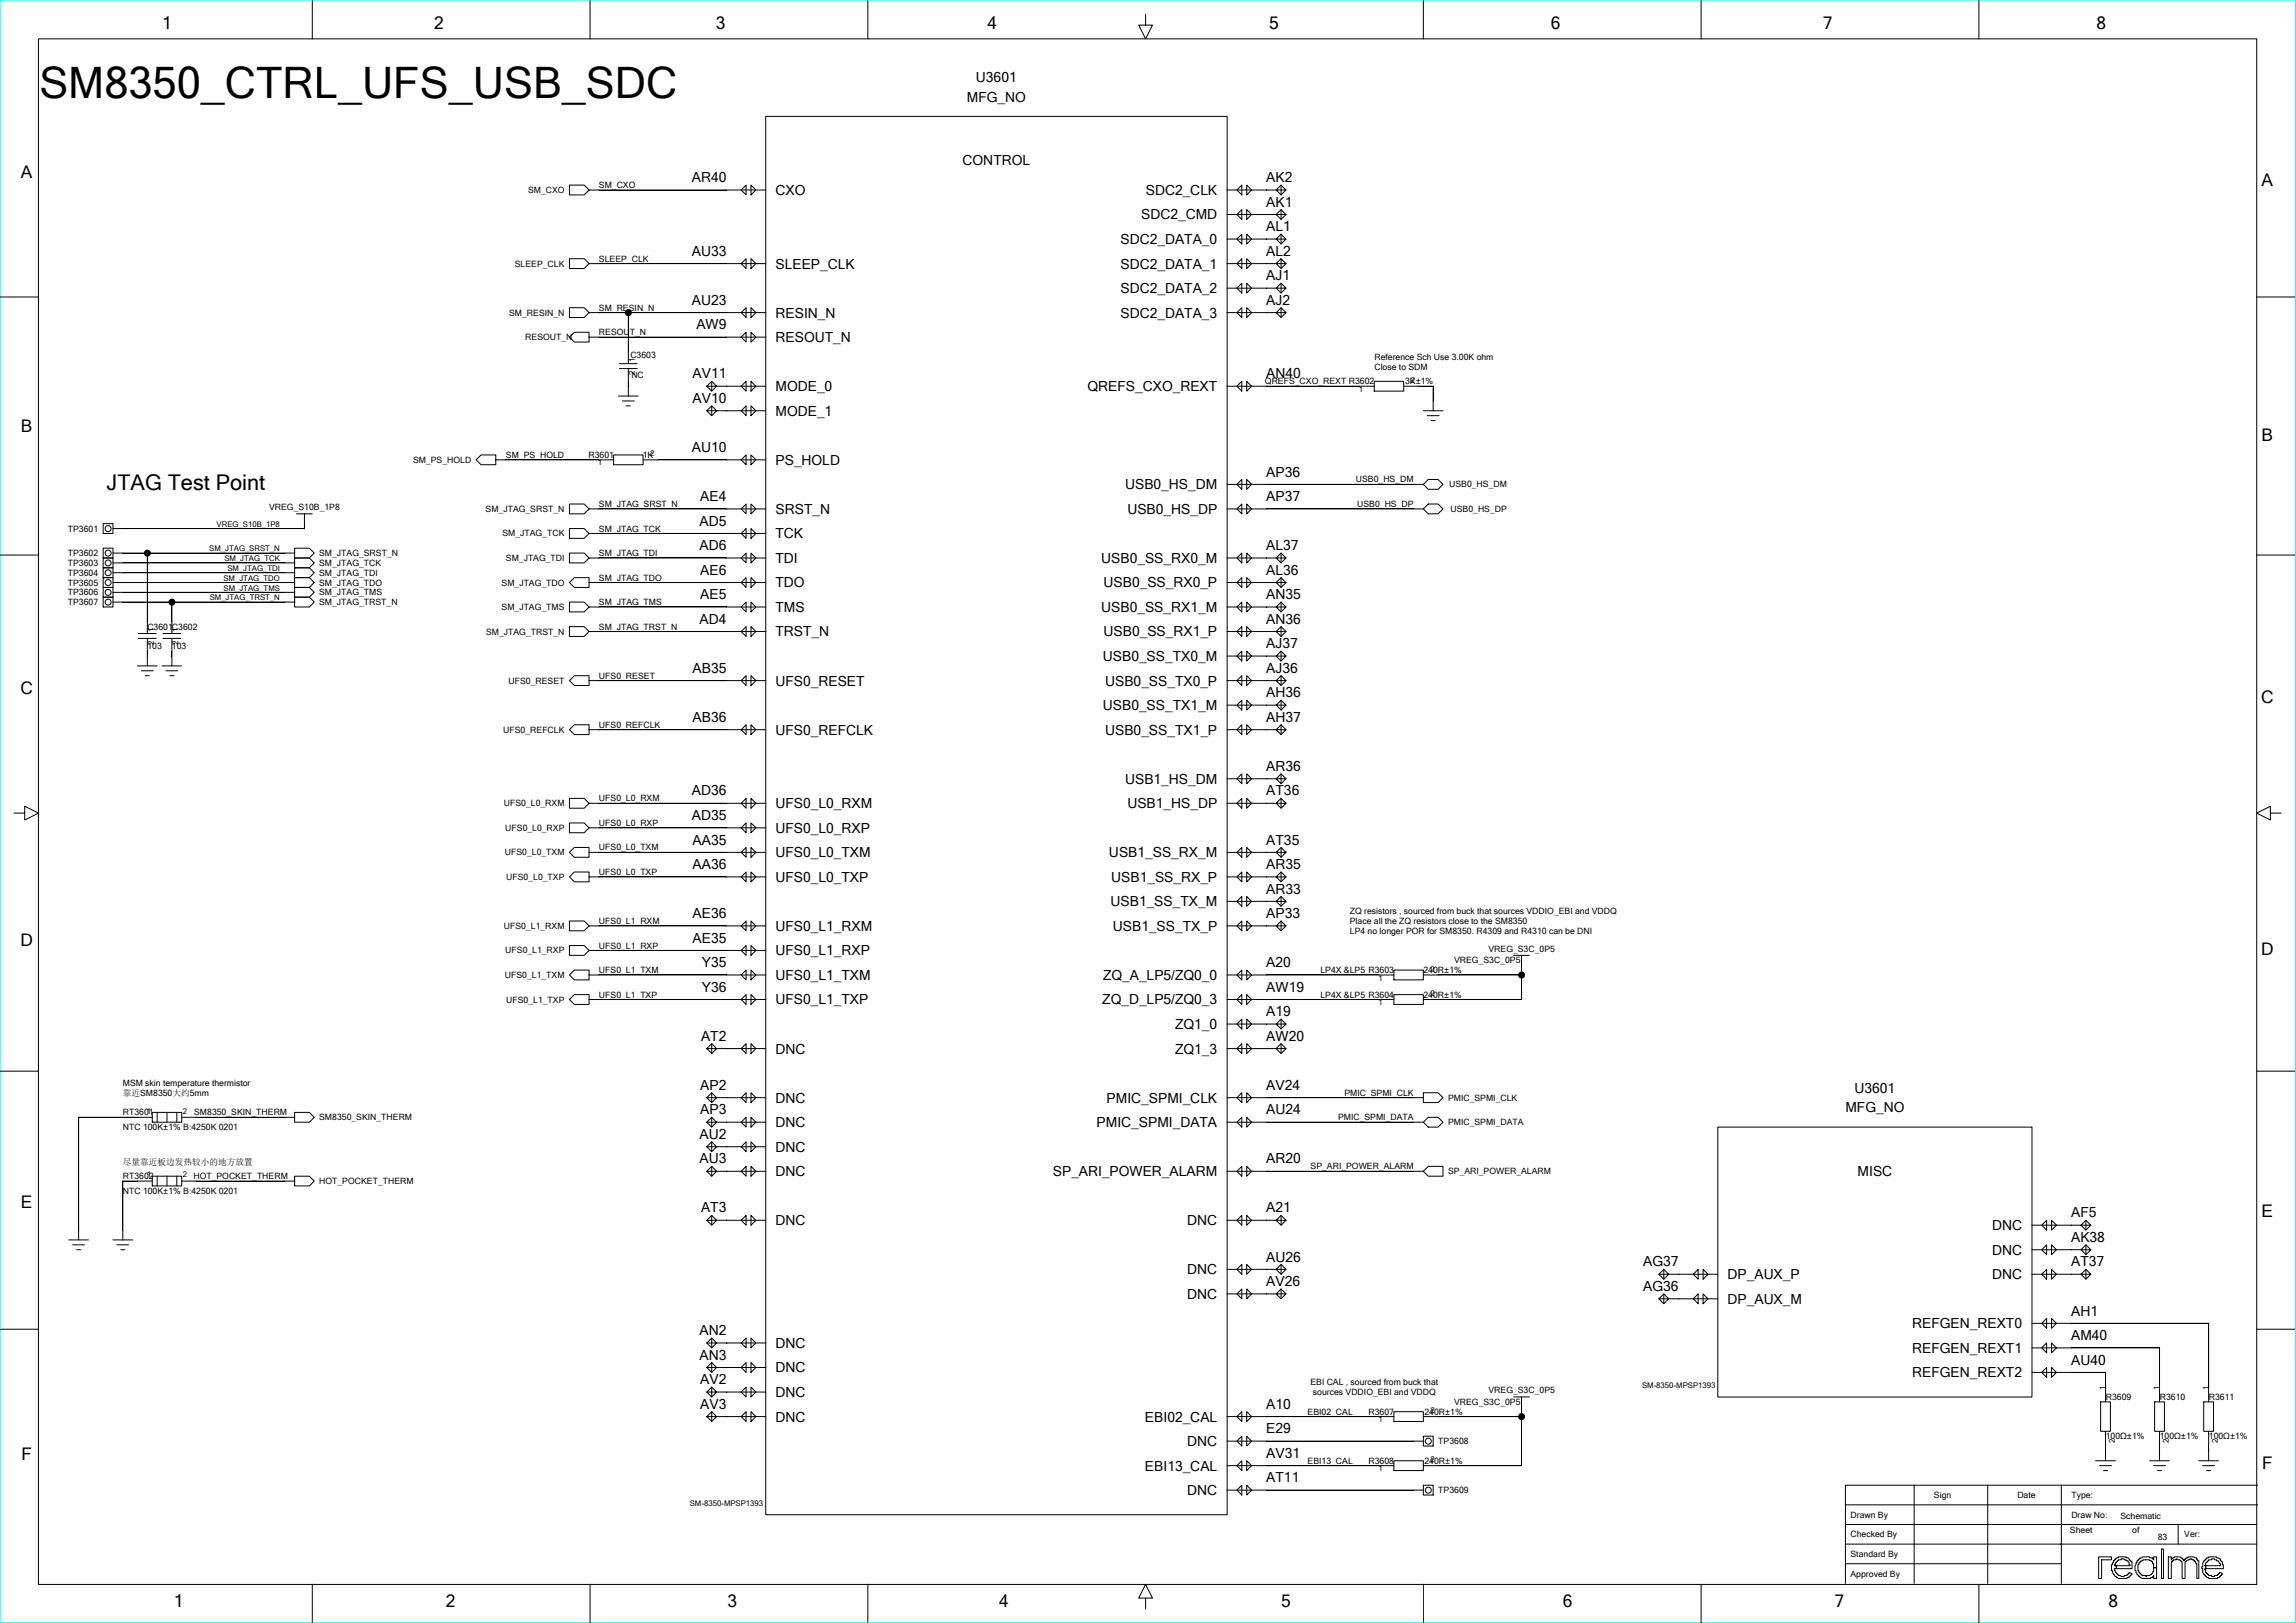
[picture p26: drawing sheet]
<svg xmlns="http://www.w3.org/2000/svg" width="297mm" height="210mm" viewBox="0 0 297 210" stroke-linecap="round" stroke-linejoin="round" font-family="sans-serif">
<defs><g id="words">
<text font-size="5.6" x="5.1" y="12.6">SM8350_CTRL_UFS_USB_SDC</text>
<text font-size="2.8" x="13.8" y="63.3">JTAG Test Point</text>
<g font-size="2.2">
<text x="21" y="3.8">1</text>
<text x="56.1" y="3.8">2</text>
<text x="92.6" y="3.8">3</text>
<text x="127.8" y="3.8">4</text>
<text x="164.2" y="3.8">5</text>
<text x="200.6" y="3.8">6</text>
<text x="235.8" y="3.8">7</text>
<text x="271.2" y="3.8">8</text>
<text x="2.7" y="23">A</text>
<text x="292.6" y="24.1">A</text>
<text x="2.7" y="55.9">B</text>
<text x="292.6" y="57">B</text>
<text x="2.6" y="89.8">C</text>
<text x="292.5" y="90.9">C</text>
<text x="2.6" y="122.4">D</text>
<text x="292.5" y="123.5">D</text>
<text x="2.7" y="156.3">E</text>
<text x="292.6" y="157.4">E</text>
<text x="2.8" y="188.9">F</text>
<text x="292.6" y="190.1">F</text>
<text x="22.5" y="208">1</text>
<text x="57.7" y="208">2</text>
<text x="94.1" y="208">3</text>
<text x="129.3" y="208">4</text>
<text x="165.7" y="208">5</text>
<text x="202.2" y="208">6</text>
<text x="237.3" y="208">7</text>
<text x="272.7" y="208">8</text>
</g>
<g font-size="1.8">
<text x="126.2" y="10.6">U3601</text>
<text x="125.1" y="13.2">MFG_NO</text>
<text x="89.5" y="23.6">AR40</text>
<text x="124.5" y="21.4">CONTROL</text>
<text x="163.8" y="23.6">AK2</text>
<text x="100.3" y="25.2">CXO</text>
<text x="147.6" y="28.4">SDC2_CMD</text>
<text x="148.2" y="25.2">SDC2_CLK</text>
<text x="163.8" y="29.9">AL1</text>
<text x="163.8" y="26.7">AK1</text>
<text x="89.5" y="33.1">AU33</text>
<text x="100.3" y="34.7">SLEEP_CLK</text>
<text x="144.9" y="31.6">SDC2_DATA_0</text>
<text x="144.9" y="34.7">SDC2_DATA_1</text>
<text x="163.8" y="33.1">AL2</text>
<text x="89.5" y="39.4">AU23</text>
<text x="100.3" y="41.1">RESIN_N</text>
<text x="144.9" y="37.9">SDC2_DATA_2</text>
<text x="144.9" y="41.1">SDC2_DATA_3</text>
<text x="163.8" y="39.4">AJ2</text>
<text x="163.8" y="36.3">AJ1</text>
<text x="90.1" y="42.6">AW9</text>
<text x="100.3" y="44.3">RESOUT_N</text>
<text x="89.6" y="52.1">AV10</text>
<text x="89.6" y="49">AV11</text>
<text x="100.3" y="50.6">MODE_0</text>
<text x="100.3" y="53.8">MODE_1</text>
<text x="140.7" y="50.6">QREFS_CXO_REXT</text>
<text x="163.8" y="49">AN40</text>
<text x="89.5" y="58.5">AU10</text>
<text x="90.6" y="64.8">AE4</text>
<text x="100.3" y="60.1">PS_HOLD</text>
<text x="145.5" y="63.3">USB0_HS_DM</text>
<text x="163.8" y="64.8">AP37</text>
<text x="163.8" y="61.7">AP36</text>
<text x="90.5" y="71.2">AD6</text>
<text x="90.5" y="68">AD5</text>
<text x="100.3" y="66.5">SRST_N</text>
<text x="100.3" y="69.7">TCK</text>
<text x="145.8" y="66.5">USB0_HS_DP</text>
<text x="163.8" y="71.2">AL37</text>
<text x="90.6" y="77.5">AE5</text>
<text x="90.6" y="74.4">AE6</text>
<text x="100.3" y="72.8">TDI</text>
<text x="100.3" y="76">TDO</text>
<text x="142.5" y="72.8">USB0_SS_RX0_M</text>
<text x="142.8" y="76">USB0_SS_RX0_P</text>
<text x="163.8" y="77.5">AN35</text>
<text x="163.8" y="74.4">AL36</text>
<text x="90.5" y="80.7">AD4</text>
<text x="100.3" y="79.2">TMS</text>
<text x="100.3" y="82.4">TRST_N</text>
<text x="142.5" y="79.2">USB0_SS_RX1_M</text>
<text x="142.8" y="82.4">USB0_SS_RX1_P</text>
<text x="163.8" y="83.9">AJ37</text>
<text x="163.8" y="80.7">AN36</text>
<text x="89.6" y="87">AB35</text>
<text x="100.3" y="88.7">UFS0_RESET</text>
<text x="142.7" y="85.5">USB0_SS_TX0_M</text>
<text x="143" y="88.7">USB0_SS_TX0_P</text>
<text x="163.8" y="87">AJ36</text>
<text x="89.6" y="93.4">AB36</text>
<text x="100.3" y="95.1">UFS0_REFCLK</text>
<text x="142.7" y="91.9">USB0_SS_TX1_M</text>
<text x="143" y="95.1">USB0_SS_TX1_P</text>
<text x="163.8" y="93.4">AH37</text>
<text x="163.8" y="90.2">AH36</text>
<text x="145.5" y="101.4">USB1_HS_DM</text>
<text x="163.8" y="99.7">AR36</text>
<text x="89.5" y="106.1">AD35</text>
<text x="89.5" y="102.9">AD36</text>
<text x="100.3" y="104.6">UFS0_L0_RXM</text>
<text x="100.3" y="107.8">UFS0_L0_RXP</text>
<text x="145.8" y="104.6">USB1_HS_DP</text>
<text x="163.8" y="102.9">AT36</text>
<text x="89.6" y="112.4">AA36</text>
<text x="89.6" y="109.3">AA35</text>
<text x="100.3" y="110.9">UFS0_L0_TXM</text>
<text x="143.5" y="110.9">USB1_SS_RX_M</text>
<text x="163.8" y="112.4">AR35</text>
<text x="163.8" y="109.3">AT35</text>
<text x="89.6" y="118.8">AE36</text>
<text x="100.3" y="114.1">UFS0_L0_TXP</text>
<text x="143.7" y="117.3">USB1_SS_TX_M</text>
<text x="143.8" y="114.1">USB1_SS_RX_P</text>
<text x="163.8" y="118.8">AP33</text>
<text x="163.8" y="115.6">AR33</text>
<text x="89.6" y="122">AE35</text>
<text x="90.8" y="125.1">Y35</text>
<text x="100.3" y="120.4">UFS0_L1_RXM</text>
<text x="100.3" y="123.6">UFS0_L1_RXP</text>
<text x="144" y="120.4">USB1_SS_TX_P</text>
<text x="163.8" y="125.1">A20</text>
<text x="90.8" y="128.3">Y36</text>
<text x="100.3" y="126.8">UFS0_L1_TXM</text>
<text x="100.3" y="130">UFS0_L1_TXP</text>
<text x="142.6" y="130">ZQ_D_LP5/ZQ0_3</text>
<text x="142.7" y="126.8">ZQ_A_LP5/ZQ0_0</text>
<text x="163.8" y="131.5">A19</text>
<text x="163.8" y="128.3">AW19</text>
<text x="90.7" y="134.7">AT2</text>
<text x="100.3" y="136.3">DNC</text>
<text x="152" y="133.1">ZQ1_0</text>
<text x="152" y="136.3">ZQ1_3</text>
<text x="163.8" y="134.7">AW20</text>
<text x="90.6" y="141">AP2</text>
<text x="100.3" y="142.7">DNC</text>
<text x="143.1" y="142.7">PMIC_SPMI_CLK</text>
<text x="163.8" y="141">AV24</text>
<text x="238.7" y="143.9">MFG_NO</text>
<text x="239.9" y="141.4">U3601</text>
<text x="90.5" y="147.4">AU2</text>
<text x="90.6" y="144.2">AP3</text>
<text x="100.3" y="145.8">DNC</text>
<text x="100.3" y="149">DNC</text>
<text x="141.9" y="145.8">PMIC_SPMI_DATA</text>
<text x="163.8" y="144.2">AU24</text>
<text x="90.5" y="150.5">AU3</text>
<text x="100.3" y="152.2">DNC</text>
<text x="136.2" y="152.2">SP_ARI_POWER_ALARM</text>
<text x="163.8" y="150.5">AR20</text>
<text x="240.3" y="152.2">MISC</text>
<text x="90.7" y="156.9">AT3</text>
<text x="100.3" y="158.5">DNC</text>
<text x="153.6" y="158.5">DNC</text>
<text x="163.8" y="156.9">A21</text>
<text x="257.7" y="159.2">DNC</text>
<text x="267.9" y="160.7">AK38</text>
<text x="267.9" y="157.5">AF5</text>
<text x="153.6" y="164.9">DNC</text>
<text x="163.8" y="166.4">AV26</text>
<text x="163.8" y="163.2">AU26</text>
<text x="212.6" y="167">AG36</text>
<text x="212.6" y="163.9">AG37</text>
<text x="223.5" y="165.5">DP_AUX_P</text>
<text x="257.7" y="162.3">DNC</text>
<text x="257.7" y="165.5">DNC</text>
<text x="267.9" y="163.9">AT37</text>
<text x="90.5" y="172.8">AN2</text>
<text x="153.6" y="168.1">DNC</text>
<text x="223.5" y="168.7">DP_AUX_M</text>
<text x="247.4" y="171.9">REFGEN_REXT0</text>
<text x="267.9" y="173.4">AM40</text>
<text x="267.9" y="170.2">AH1</text>
<text x="90.5" y="175.9">AN3</text>
<text x="90.6" y="179.1">AV2</text>
<text x="100.3" y="174.4">DNC</text>
<text x="100.3" y="177.6">DNC</text>
<text x="247.4" y="175">REFGEN_REXT1</text>
<text x="247.4" y="178.2">REFGEN_REXT2</text>
<text x="267.9" y="176.6">AU40</text>
<text x="90.6" y="182.3">AV3</text>
<text x="100.3" y="180.8">DNC</text>
<text x="100.3" y="183.9">DNC</text>
<text x="148.1" y="183.9">EBI02_CAL</text>
<text x="163.8" y="185.5">E29</text>
<text x="163.8" y="182.3">A10</text>
<text x="148.1" y="190.3">EBI13_CAL</text>
<text x="153.6" y="187.1">DNC</text>
<text x="163.8" y="191.8">AT11</text>
<text x="163.8" y="188.6">AV31</text>
<text x="153.6" y="193.4">DNC</text>
</g>
<g font-size="1.1">
<text x="68.3" y="25">SM_CXO</text>
<text x="77.5" y="24.3">SM_CXO</text>
<text x="66.6" y="34.5">SLEEP_CLK</text>
<text x="77.5" y="33.9">SLEEP_CLK</text>
<text x="65.9" y="40.8">SM_RESIN_N</text>
<text x="77.5" y="40.2">SM_RESIN_N</text>
<text x="68" y="44">RESOUT_N</text>
<text x="77.5" y="43.4">RESOUT_N</text>
<text x="81.5" y="46.3">C3603</text>
<text x="177.8" y="47.8">Close to SDM</text>
<text x="177.8" y="46.6">Reference Sch Use 3.00K ohm</text>
<text x="81.7" y="49">NC</text>
<text x="163.6" y="49.7">QREFS_CXO_REXT R3602</text>
<text x="181.8" y="49.7">3K±1%</text>
<text x="53.4" y="59.9">SM_PS_HOLD</text>
<text x="65.5" y="59.3">SM_PS_HOLD</text>
<text x="76.1" y="59.3">R3601</text>
<text x="83.1" y="59.3">1K2</text>
<text x="34.8" y="66">VREG_S10B_1P8</text>
<text x="77.5" y="65.6">SM_JTAG_SRST_N</text>
<text x="175.4" y="62.4">USB0_HS_DM</text>
<text x="175.6" y="65.6">USB0_HS_DP</text>
<text x="187.4" y="63.1">USB0_HS_DM</text>
<text x="8.8" y="68.8">TP3601</text>
<text x="8.8" y="72">TP3602</text>
<text x="41.3" y="72">SM_JTAG_SRST_N</text>
<text x="62.8" y="66.2">SM_JTAG_SRST_N</text>
<text x="65" y="69.4">SM_JTAG_TCK</text>
<text x="77.5" y="72">SM_JTAG_TDI</text>
<text x="77.5" y="68.8">SM_JTAG_TCK</text>
<text x="187.6" y="66.2">USB0_HS_DP</text>
<text x="8.8" y="77">TP3606</text>
<text x="8.8" y="73.2">TP3603</text>
<text x="8.8" y="74.5">TP3604</text>
<text x="8.8" y="75.8">TP3605</text>
<text x="41.3" y="77">SM_JTAG_TMS</text>
<text x="41.3" y="74.5">SM_JTAG_TDI</text>
<text x="41.3" y="73.2">SM_JTAG_TCK</text>
<text x="41.3" y="75.8">SM_JTAG_TDO</text>
<text x="64.9" y="75.8">SM_JTAG_TDO</text>
<text x="65.4" y="72.6">SM_JTAG_TDI</text>
<text x="77.5" y="75.1">SM_JTAG_TDO</text>
<text x="8.8" y="78.3">TP3607</text>
<text x="19.1" y="81.5">C3601C3602</text>
<text x="41.3" y="78.3">SM_JTAG_TRST_N</text>
<text x="62.9" y="82.1">SM_JTAG_TRST_N</text>
<text x="64.9" y="78.9">SM_JTAG_TMS</text>
<text x="77.5" y="81.5">SM_JTAG_TRST_N</text>
<text x="77.5" y="78.3">SM_JTAG_TMS</text>
<text x="19.1" y="84">103</text>
<text x="22.2" y="84">103</text>
<text x="65.8" y="88.5">UFS0_RESET</text>
<text x="77.5" y="87.8">UFS0_RESET</text>
<text x="65.1" y="94.8">UFS0_REFCLK</text>
<text x="77.5" y="94.2">UFS0_REFCLK</text>
<text x="65.2" y="104.3">UFS0_L0_RXM</text>
<text x="65.4" y="107.5">UFS0_L0_RXP</text>
<text x="77.5" y="106.9">UFS0_L0_RXP</text>
<text x="77.5" y="103.7">UFS0_L0_RXM</text>
<text x="65.3" y="110.7">UFS0_L0_TXM</text>
<text x="65.5" y="113.9">UFS0_L0_TXP</text>
<text x="77.5" y="113.2">UFS0_L0_TXP</text>
<text x="77.5" y="110">UFS0_L0_TXM</text>
<text x="77.5" y="119.6">UFS0_L1_RXM</text>
<text x="174.6" y="118.3">ZQ resistors , sourced from buck that sources VDDIO_EBI and VDDQ</text>
<text x="174.6" y="119.6">Place all the ZQ resistors close to the SM8350</text>
<text x="65.2" y="120.2">UFS0_L1_RXM</text>
<text x="65.4" y="123.4">UFS0_L1_RXP</text>
<text x="77.5" y="125.9">UFS0_L1_TXM</text>
<text x="77.5" y="122.7">UFS0_L1_RXP</text>
<text x="170.8" y="125.9">LP4X &amp;LP5 R3603</text>
<text x="174.6" y="120.8">LP4 no longer POR for SM8350. R4309 and R4310 can be DNI</text>
<text x="184.1" y="125.9">240R±1%</text>
<text x="188.1" y="124.6">VREG_S3C_0P5</text>
<text x="192.5" y="123.1">VREG_S3C_0P5</text>
<text x="65.3" y="126.5">UFS0_L1_TXM</text>
<text x="65.5" y="129.7">UFS0_L1_TXP</text>
<text x="77.5" y="129.1">UFS0_L1_TXP</text>
<text x="170.8" y="129.1">LP4X &amp;LP5 R3604</text>
<text x="184.1" y="129.1">240R±1%</text>
<text x="15.9" y="141.8">靠近SM8350大约5mm</text>
<text x="15.9" y="140.5">MSM skin temperature thermistor</text>
<text x="173.9" y="141.8">PMIC_SPMI_CLK</text>
<text x="187.3" y="142.4">PMIC_SPMI_CLK</text>
<text x="15.9" y="144.3">RT3601</text>
<text x="15.9" y="146.2">NTC 100K±1% B:4250K 0201</text>
<text x="25.1" y="144.3">SM8350_SKIN_THERM</text>
<text x="41.3" y="145">SM8350_SKIN_THERM</text>
<text x="173.1" y="145">PMIC_SPMI_DATA</text>
<text x="187.3" y="145.6">PMIC_SPMI_DATA</text>
<text x="15.9" y="150.7">尽量靠近板边发热较小的地方放置</text>
<text x="15.9" y="154.5">NTC 100K±1% B:4250K 0201</text>
<text x="15.9" y="152.6">RT3602</text>
<text x="25" y="152.6">HOT_POCKET_THERM</text>
<text x="41.3" y="153.2">HOT_POCKET_THERM</text>
<text x="169.5" y="151.3">SP_ARI_POWER_ALARM</text>
<text x="187.3" y="151.9">SP_ARI_POWER_ALARM</text>
<text x="169.5" y="179.2">EBI CAL , sourced from buck that</text>
<text x="169.1" y="183.1">EBI02_CAL</text>
<text x="169.8" y="180.5">sources VDDIO_EBI and VDDQ</text>
<text x="177" y="183.1">R3607</text>
<text x="184.3" y="183.1">240R±1%</text>
<text x="188.1" y="181.8">VREG_S3C_0P5</text>
<text x="192.5" y="180.3">VREG_S3C_0P5</text>
<text x="272.4" y="181.2">R3609</text>
<text x="279.4" y="181.2">R3610</text>
<text x="285.7" y="181.2">R3611</text>
<text x="169.1" y="189.4">EBI13_CAL</text>
<text x="177" y="189.4">R3608</text>
<text x="184.3" y="189.4">240R±1%</text>
<text x="186" y="186.9">TP3608</text>
<text x="272.4" y="186.2">100Ω±1%</text>
<text x="279.4" y="186.2">100Ω±1%</text>
<text x="285.7" y="186.2">100Ω±1%</text>
<text x="186" y="193.2">TP3609</text>
<text x="239.4" y="196.4">Drawn By</text>
<text x="250.2" y="193.8">Sign</text>
<text x="261" y="193.8">Date</text>
<text x="267.9" y="193.8">Type:</text>
<text x="267.9" y="196.4">Draw No:</text>
<text x="274.3" y="196.5">Schematic</text>
<text x="239.4" y="198.9">Checked By</text>
<text x="239.4" y="201.5">Standard By</text>
<text x="267.8" y="198.4">Sheet</text>
<text x="275.8" y="198.4">of</text>
<text x="279.1" y="199.3">83</text>
<text x="282.6" y="198.9">Ver:</text>
<text x="239.4" y="204">Approved By</text>
</g>
<g font-size="1">
<text x="82.1" y="46.8" transform="rotate(-90 82.1 46.8)">1</text>
<text x="82.1" y="48.6" transform="rotate(-90 82.1 48.6)">2</text>
<text x="175.8" y="50.7">1</text>
<text x="182.5" y="49.5">2</text>
<text x="77.4" y="60.2">1</text>
<text x="27.1" y="71.3">SM_JTAG_SRST_N</text>
<text x="28" y="68.2">VREG_S10B_1P8</text>
<text x="27.1" y="77.7">SM_JTAG_TRST_N</text>
<text x="28.9" y="75.1">SM_JTAG_TDO</text>
<text x="28.9" y="76.4">SM_JTAG_TMS</text>
<text x="29" y="72.6">SM_JTAG_TCK</text>
<text x="29.4" y="73.9">SM_JTAG_TDI</text>
<text x="19.9" y="83.5" transform="rotate(-90 19.9 83.5)">2</text>
<text x="19.9" y="81.7" transform="rotate(-90 19.9 81.7)">1</text>
<text x="23.1" y="83.5" transform="rotate(-90 23.1 83.5)">2</text>
<text x="23.1" y="81.7" transform="rotate(-90 23.1 81.7)">1</text>
<text x="185.1" y="125.7">2</text>
<text x="178.3" y="126.9">1</text>
<text x="178.3" y="130">1</text>
<text x="185.1" y="128.9">2</text>
<text x="19" y="144.1">1</text>
<text x="23.6" y="144.1">2</text>
<text x="19" y="152.4">1</text>
<text x="23.6" y="152.4">2</text>
<text x="212.4" y="179.6">SM-8350-MPSP1393</text>
<text x="272.4" y="179.9" transform="rotate(-90 272.4 179.9)">1</text>
<text x="279.4" y="179.9" transform="rotate(-90 279.4 179.9)">1</text>
<text x="285.7" y="179.9" transform="rotate(-90 285.7 179.9)">1</text>
<text x="178.3" y="184">1</text>
<text x="185.1" y="182.9">2</text>
<text x="178.3" y="190.4">1</text>
<text x="185.1" y="189.2">2</text>
<text x="273.6" y="186.7" transform="rotate(-90 273.6 186.7)">2</text>
<text x="280.5" y="186.7" transform="rotate(-90 280.5 186.7)">2</text>
<text x="286.9" y="186.7" transform="rotate(-90 286.9 186.7)">2</text>
<text x="89.2" y="194.9">SM-8350-MPSP1393</text>
</g>
</g></defs>
<path d="M0 0h296.9v210h-296.9z" fill="none" stroke="#0ff" stroke-width=".13"/>
<g fill="none" stroke="#000" stroke-width=".13">
<path d="M5 5h286.9v200h-286.9zM40.4 .1v4.9M76.3 .1v4.9M99 15.1h59.7v180.9h-59.7zM112.3 .1v4.9M148.2 1.9v1.3h.9l-.9 1.8-.9-1.8h.9M184.1 .1v4.9M220 .1v4.9M256 .1v4.9M0 38.4h5M73.7 24h1.9l.6 .6-.6 .6h-1.9zM73.7 39.8h1.9l.6 .6-.6 .7h-1.9z"/>
<path d="M73.7 33.5h1.9l.6 .6-.6 .6h-1.9zM76.2 24.6h22.9M76.2 34.1h22.9M96.5 24v1.2l-.6-.6zM96.5 33.5v1.2l-.6-.6zM96.5 39.8v1.3l-.6-.7zM97.1 24l.7 .6-.7 .6zM97.1 33.5l.7 .6-.7 .6zM97.1 39.8l.7 .6-.7 .7zM158.7 24.6h7.6l-.6 .6-.6-.6 .6-.6 .6 .6M158.7 27.8h7.6l-.6 .6-.6-.6 .6-.7 .6 .7M158.7 30.9h7.6l-.6 .7-.6-.7 .6-.6 .6 .6"/>
<path d="M158.7 34.1h7.6l-.6 .6-.6-.6 .6-.6 .6 .6M158.7 37.3h7.6l-.6 .6-.6-.6 .6-.6 .6 .6M160 24.6l.6-.6v1.2zM160 27.8l.6-.7v1.3zM160 30.9l.6-.6v1.3zM160 34.1l.6-.6v1.2zM160 37.3l.6-.6v1.2zM161.3 24l.6 .6-.6 .6zM161.3 27.1l.6 .7-.6 .6zM161.3 30.3l.6 .6-.6 .7zM161.3 33.5l.6 .6-.6 .6zM161.3 36.7l.6 .6-.6 .6z"/>
<path d="M161.3 39.8l.6 .6-.6 .7zM165.7 23.9v1.3M165.7 27.1v1.3M165.7 30.3v1.3M165.7 33.5v1.2M165.7 36.6v1.3M165.7 39.8v1.3M291.9 38.4h5M61.6 59.5l.6-.6h1.9v1.2h-1.9zM64.1 59.5h15.3M73.7 43.6l.6-.6h1.9v1.3h-1.9zM76.2 40.4h22.9"/>
<path d="M76.2 43.6h22.9M79.4 58.9h3.8v1.2h-3.8zM80 51.2h2.5M80.1 47.7h2.3M80.1 47.1h2.3M80.5 51.9h1.5M81 52.5h.5M81.3 40.4v6.7M81.3 47.7v3.5M83.2 59.5h15.9M91.4 50l.7-.7 .6 .7-.6 .6-.7-.6h1.3M91.4 53.1l.7-.6 .6 .6-.6 .7-.7-.7h1.3"/>
<path d="M92.1 49.3v1.3M92.1 52.5v1.3M92.7 53.1h6.4M92.7 50h6.4M96.5 43v1.3l-.6-.7zM96.5 49.3v1.3l-.6-.6zM96.5 52.5v1.3l-.6-.7zM96.5 58.9v1.2l-.6-.6zM97.1 43l.7 .6-.7 .7zM97.1 49.3l.7 .7-.7 .6zM97.1 52.5l.7 .6-.7 .7zM97.1 58.9l.7 .6-.7 .6z"/>
<path d="M158.7 40.4h7.6l-.6 .7-.6-.7 .6-.6 .6 .6M158.7 50h19.1M160 40.4l.6-.6v1.3zM160 50l.6-.7v1.3zM161.3 49.3l.6 .7-.6 .6zM177.8 49.3h3.8v1.3h-3.8zM181.6 50h3.8v3.1M184.1 53.1h2.6M184.6 53.8h1.6M185.1 54.4h.6M0 71.8h5M13.3 67.8h1.3v1.2h-1.3z"/>
<path d="M13.3 70.9h1.3v1.3h-1.3zM13.3 72.2h1.3v1.3h-1.3zM13.3 73.5h1.3v1.2h-1.3zM13.3 74.7h1.3v1.3h-1.3zM13.3 76h1.3v1.3h-1.3zM13.3 77.3h1.3v1.2h-1.3zM14.6 75.4h23.5M14.6 77.9h23.5M14.6 76.6h23.5M14.6 74.1h23.5M14.6 72.8h23.5M14.6 71.6h23.5"/>
<path d="M19.1 71.6v10.4M22.2 77.9v4.1M38.1 77.3h1.9l.7 .6-.7 .6h-1.9zM38.1 76h1.9l.7 .6-.7 .7h-1.9zM38.1 73.5h1.9l.7 .6-.7 .6h-1.9zM38.1 72.2h1.9l.7 .6-.7 .7h-1.9zM38.1 70.9h1.9l.7 .7-.7 .6h-1.9zM38.1 74.7h1.9l.7 .7-.7 .6h-1.9zM38.4 66.5h2M39.4 66.5v1.9h-24.8M73.7 77.9h1.9l.6 .6-.6 .7h-1.9zM73.7 71.6h1.9l.6 .6-.6 .6h-1.9z"/>
<path d="M73.7 68.4h1.9l.6 .6-.6 .7h-1.9zM73.7 65.2h1.9l.6 .6-.6 .7h-1.9zM73.7 75.4l.6-.7h1.9v1.3h-1.9zM76.2 65.8h22.9M76.2 78.5h22.9M76.2 72.2h22.9M76.2 69h22.9M76.2 75.4h22.9M96.5 65.2v1.3l-.6-.7zM96.5 68.4v1.3l-.6-.7zM96.5 71.6v1.2l-.6-.6zM96.5 74.7v1.3l-.6-.6z"/>
<path d="M96.5 77.9v1.3l-.6-.7zM97.1 65.2l.7 .6-.7 .7zM97.1 68.4l.7 .6-.7 .7zM97.1 71.6l.7 .6-.7 .6zM97.1 74.7l.7 .7-.7 .6zM97.1 77.9l.7 .6-.7 .7zM158.7 78.5h7.6l-.6 .7-.6-.7 .6-.6 .6 .6M158.7 75.4h7.6l-.6 .6-.6-.6 .6-.7 .6 .7M158.7 72.2h7.6l-.6 .6-.6-.6 .6-.6 .6 .6M158.7 65.8h25.4M158.7 62.7h25.4M160 62.7l.6-.7v1.3z"/>
<path d="M160 65.8l.6-.6v1.3zM160 72.2l.6-.6v1.2zM160 75.4l.6-.7v1.3zM160 78.5l.6-.6v1.3zM161.3 62l.6 .7-.6 .6zM161.3 65.2l.6 .6-.6 .7zM161.3 71.6l.6 .6-.6 .6zM161.3 74.7l.6 .7-.6 .6zM161.3 77.9l.6 .6-.6 .7zM165.7 71.6v1.2M165.7 74.7v1.3M165.7 77.9v1.3"/>
<path d="M184.8 65.2h1.2l.7 .6-.7 .7h-1.2l-.7-.7zM184.8 62h1.2l.7 .7-.7 .6h-1.2l-.7-.6zM291.9 71.8h5M17.8 86.2h2.5M17.9 82.6h2.3M17.9 82h2.3M18.3 86.8h1.5M18.8 87.4h.5M19.1 82.6v3.6M21 86.2h2.5M21.1 82.6h2.3M21.1 82h2.3"/>
<path d="M21.5 86.8h1.5M22 87.4h.5M22.2 82.6v3.6M73.7 81.1h1.9l.6 .6-.6 .6h-1.9zM73.7 94.4l.6-.6h1.9v1.2h-1.9zM73.7 88.1l.6-.7h1.9v1.3h-1.9zM76.2 81.7h22.9M76.2 94.4h22.9M76.2 88.1h22.9M96.5 81.1v1.2l-.6-.6zM96.5 87.4v1.3l-.6-.6zM96.5 93.8v1.2l-.6-.6z"/>
<path d="M97.1 81.1l.7 .6-.7 .6zM97.1 87.4l.7 .7-.7 .6zM97.1 93.8l.7 .6-.7 .6zM158.7 94.4h7.6l-.6 .6-.6-.6 .6-.6 .6 .6M158.7 91.2h7.6l-.6 .7-.6-.7 .6-.6 .6 .6M158.7 88.1h7.6l-.6 .6-.6-.6 .6-.7 .6 .7M158.7 84.9h7.6l-.6 .6-.6-.6 .6-.6 .6 .6M158.7 81.7h7.6l-.6 .6-.6-.6 .6-.6 .6 .6M160 81.7l.6-.6v1.2zM160 84.9l.6-.6v1.2zM160 88.1l.6-.7v1.3zM160 91.2l.6-.6v1.3z"/>
<path d="M160 94.4l.6-.6v1.2zM161.3 81.1l.6 .6-.6 .6zM161.3 84.3l.6 .6-.6 .6zM161.3 87.4l.6 .7-.6 .6zM161.3 90.6l.6 .6-.6 .7zM161.3 93.8l.6 .6-.6 .6zM165.7 81.1v1.2M165.7 84.2v1.3M165.7 87.4v1.3M165.7 90.6v1.3M165.7 93.8v1.2M1.8 105.2h1.4v-.9l1.8 .9-1.8 .9v-.9"/>
<path d="M73.7 103.3h1.9l.6 .6-.6 .7h-1.9zM73.7 106.5h1.9l.6 .6-.6 .6h-1.9zM73.7 110.3l.6-.6h1.9v1.2h-1.9zM73.7 113.5l.6-.7h1.9v1.3h-1.9zM73.7 119.2h1.9l.6 .6-.6 .6h-1.9zM76.2 103.9h22.9M76.2 107.1h22.9M76.2 110.3h22.9M76.2 113.5h22.9M76.2 119.8h22.9M96.5 103.3v1.3l-.6-.7zM96.5 106.5v1.2l-.6-.6z"/>
<path d="M96.5 109.7v1.2l-.6-.6zM96.5 112.8v1.3l-.6-.6zM96.5 119.2v1.2l-.6-.6zM97.1 103.3l.7 .6-.7 .7zM97.1 106.5l.7 .6-.7 .6zM97.1 109.7l.7 .6-.7 .6zM97.1 112.8l.7 .7-.7 .6zM97.1 119.2l.7 .6-.7 .6zM158.7 100.8h7.6l-.6 .6-.6-.6 .6-.7 .6 .7M158.7 103.9h7.6l-.6 .7-.6-.7 .6-.6 .6 .6M158.7 110.3h7.6l-.6 .6-.6-.6 .6-.6 .6 .6M158.7 113.5h7.6l-.6 .6-.6-.6 .6-.7 .6 .7"/>
<path d="M158.7 116.6h7.6l-.6 .7-.6-.7 .6-.6 .6 .6M158.7 119.8h7.6l-.6 .6-.6-.6 .6-.6 .6 .6M160 100.8l.6-.7v1.3zM160 103.9l.6-.6v1.3zM160 110.3l.6-.6v1.2zM160 113.5l.6-.7v1.3zM160 116.6l.6-.6v1.3zM160 119.8l.6-.6v1.2zM161.3 100.1l.6 .7-.6 .6zM161.3 103.3l.6 .6-.6 .7zM161.3 109.7l.6 .6-.6 .6zM161.3 112.8l.6 .7-.6 .6z"/>
<path d="M161.3 116l.6 .6-.6 .7zM161.3 119.2l.6 .6-.6 .6zM165.7 100.1v1.3M165.7 103.3v1.3M165.7 109.6v1.3M165.7 112.8v1.3M165.7 116v1.3M165.7 119.2v1.2M293.7 105.2v-.9l-1.8 .9 1.8 .9v-.9h1.4M0 138.6h5M73.7 122.3h1.9l.6 .7-.6 .6h-1.9zM73.7 126.2l.6-.7h1.9v1.3h-1.9z"/>
<path d="M73.7 129.3l.6-.6h1.9v1.3h-1.9zM76.2 123h22.9M76.2 126.2h22.9M76.2 129.3h22.9M91.4 135.7l.7-.7 .6 .7-.6 .6-.7-.6h1.3M92.1 135v1.3M92.7 135.7h6.4M96.5 122.3v1.3l-.6-.6zM96.5 125.5v1.3l-.6-.6zM96.5 128.7v1.3l-.6-.7zM96.5 135v1.3l-.6-.6zM97.1 122.3l.7 .7-.7 .6z"/>
<path d="M97.1 125.5l.7 .7-.7 .6zM97.1 128.7l.7 .6-.7 .7zM97.1 135l.7 .7-.7 .6zM158.7 132.5h7.6l-.6 .6-.6-.6 .6-.6 .6 .6M158.7 135.7h7.6l-.6 .6-.6-.6 .6-.7 .6 .7M158.7 126.2h21.6M158.7 129.3h21.6M160 126.2l.6-.7v1.3zM160 129.3l.6-.6v1.3zM160 132.5l.6-.6v1.2zM160 135.7l.6-.7v1.3zM161.3 125.5l.6 .7-.6 .6z"/>
<path d="M161.3 128.7l.6 .6-.6 .7zM161.3 131.9l.6 .6-.6 .6zM161.3 135l.6 .7-.6 .6zM165.7 131.9v1.2M165.7 135v1.3M180.3 125.5h3.8v1.3h-3.8zM180.3 128.7h3.8v1.3h-3.8zM184.1 126.2h12.7M195.8 123.6h2M196.8 123.6v5.7h-12.7M291.9 138.6h5M10.2 144.6h9.5"/>
<path d="M10.2 144.6v15.8M19.7 143.9h3.8v1.3h-3.8zM19.7 152.2h3.8v1.2h-3.8zM19.7 152.8h-3.8v7.6M20.3 143.9v1.3M20.3 152.2v1.2M21.6 143.9v1.3M21.6 152.2v1.2M22.9 143.9v1.3M22.9 152.2v1.2M23.5 144.6h14.6M23.5 152.8h14.6"/>
<path d="M38.1 152.2h1.9l.7 .6-.7 .6h-1.9zM38.1 143.9h1.9l.7 .7-.7 .6h-1.9zM91.4 142l.7-.6 .6 .6-.6 .7-.7-.7h1.3M91.4 145.2l.7-.6 .6 .6-.6 .6-.7-.6h1.3M91.4 148.4l.7-.7 .6 .7-.6 .6-.7-.6h1.3M91.4 151.6l.7-.7 .6 .7-.6 .6-.7-.6h1.3M91.4 157.9l.7-.6 .6 .6-.6 .6-.7-.6h1.3M92.1 141.4v1.3M92.1 144.6v1.2M92.1 147.7v1.3M92.1 150.9v1.3M92.1 157.2v1.3"/>
<path d="M92.7 151.6h6.4M92.7 145.2h6.4M92.7 142h6.4M92.7 148.4h6.4M92.7 157.9h6.4M96.5 141.4v1.3l-.6-.7zM96.5 144.6v1.2l-.6-.6zM96.5 147.7v1.3l-.6-.6zM96.5 150.9v1.3l-.6-.6zM96.5 157.3v1.2l-.6-.6zM97.1 141.4l.7 .6-.7 .7zM97.1 144.6l.7 .6-.7 .6z"/>
<path d="M97.1 147.7l.7 .7-.7 .6zM97.1 150.9l.7 .7-.7 .6zM97.1 157.3l.7 .6-.7 .6zM158.7 157.9h7.6l-.6 .6-.6-.6 .6-.6 .6 .6M158.7 151.6h25.4M158.7 145.2h25.4M158.7 142h25.4M160 142l.6-.6v1.3zM160 145.2l.6-.6v1.2zM160 151.6l.6-.7v1.3zM160 157.9l.6-.6v1.2zM161.3 141.4l.6 .6-.6 .7z"/>
<path d="M161.3 144.6l.6 .6-.6 .6zM161.3 150.9l.6 .7-.6 .6zM161.3 157.3l.6 .6-.6 .6zM165.7 157.2v1.3M184.1 145.2l.7-.6h1.2l.7 .6-.7 .6h-1.2zM184.1 141.4h1.9l.7 .6-.7 .7h-1.9zM184.8 150.9h1.9v1.3h-1.9l-.7-.6zM222.2 145.8h40.6v35h-40.6zM262.8 158.5h7.7l-.7 .7-.6-.7 .6-.6 .7 .6M264.1 158.5l.6-.6v1.3zM265.4 157.9l.6 .6-.6 .7zM269.8 157.9v1.3"/>
<path d="M0 172h5M8.9 160.4h2.5M9.4 161.1h1.5M9.9 161.7h.5M14.6 160.4h2.6M15.1 161.1h1.5M15.6 161.7h.5M91.4 173.8l.7-.7 .6 .7-.6 .6-.7-.6h1.3M91.4 176.9l.7-.6 .6 .6-.6 .7-.7-.7h1.3M92.1 173.1v1.3M92.1 176.3v1.3M92.1 179.5v1.3"/>
<path d="M92.7 173.8h6.4M92.7 176.9h6.4M96.5 173.1v1.3l-.6-.6zM96.5 176.3v1.3l-.6-.7zM96.5 179.5v1.3l-.6-.7zM97.1 173.1l.7 .7-.7 .6zM97.1 176.3l.7 .6-.7 .7zM97.1 179.5l.7 .6-.7 .7zM158.7 164.2h7.6l-.6 .7-.6-.7 .6-.6 .6 .6M158.7 167.4h7.6l-.6 .7-.6-.7 .6-.6 .6 .6M160 164.2l.6-.6v1.3zM160 167.4l.6-.6v1.3z"/>
<path d="M161.3 163.6l.6 .6-.6 .7zM161.3 166.8l.6 .6-.6 .7zM165.7 163.6v1.3M165.7 166.8v1.3M214.6 164.9l.6-.7 .7 .7-.7 .6-.6-.6h7.6M214.6 168.1l.6-.7 .7 .7-.7 .6-.6-.6h7.6M215.2 164.2v1.3M215.2 167.4v1.3M219.7 164.2v1.3l-.7-.6zM219.7 167.4v1.3l-.7-.6zM220.3 164.2l.6 .7-.6 .6zM220.3 167.4l.6 .7-.6 .6z"/>
<path d="M262.8 161.7h7.7l-.7 .6-.6-.6 .6-.6 .7 .6M262.8 164.9h7.7l-.7 .6-.6-.6 .6-.7 .7 .7M262.8 177.6h9.6v3.8M262.8 174.4h16.5v7M262.8 171.2h22.9v10.2M264.1 161.7l.6-.6v1.2zM264.1 164.9l.6-.7v1.3zM264.1 171.2l.6-.6v1.3zM264.1 174.4l.6-.6v1.2zM264.1 177.6l.6-.7v1.3zM265.4 161.1l.6 .6-.6 .6zM265.4 164.2l.6 .7-.6 .6z"/>
<path d="M265.4 170.6l.6 .6-.6 .7zM265.4 173.8l.6 .6-.6 .6zM265.4 176.9l.6 .7-.6 .6zM269.8 161.1v1.2M269.8 164.2v1.3M291.9 172h5M91.4 180.1l.7-.6 .6 .6-.6 .7-.7-.7h1.3M91.4 183.3l.7-.6 .6 .6-.6 .6-.7-.6h1.3M92.1 182.6v1.3M92.7 183.3h6.4M92.7 180.1h6.4M96.5 182.7v1.2l-.6-.6z"/>
<path d="M97.1 182.7l.7 .6-.7 .6zM158.7 189.6h21.6M158.7 183.3h21.6M158.7 186.5h25.4M158.7 192.8h25.4M160 183.3l.6-.6v1.2zM160 186.5l.6-.7v1.3zM160 189.6l.6-.6v1.3zM160 192.8l.6-.6v1.2zM161.3 182.7l.6 .6-.6 .6zM161.3 185.8l.6 .7-.6 .6zM161.3 189l.6 .6-.6 .7z"/>
<path d="M161.3 192.2l.6 .6-.6 .6zM180.3 182.7h3.8v1.2h-3.8zM180.3 189h3.8v1.3h-3.8zM184.1 189.6h12.7M184.1 183.3h12.7M184.1 185.8h1.3v1.3h-1.3zM184.1 192.2h1.3v1.2h-1.3zM195.8 180.8h2M196.8 180.8v8.9M238.7 194.7h53.3M238.7 199.8h53.2M238.7 197.3h53.2"/>
<path d="M247.6 192.2v12.7M257.1 192.2v12.7M266.6 192.2v12.7M271.1 189h2.5M271.6 189.6h1.5M271.7 181.4h1.3v3.8h-1.3zM272.1 190.3h.5M272.4 185.2v3.8M278.1 189h2.5M278.6 189.6h1.5M278.7 181.4h1.3v3.8h-1.3zM279.1 190.3h.5"/>
<path d="M279.3 185.2v3.8M281.8 197.2v2.6M284.4 189h2.6M284.9 189.6h1.6M285.1 181.4h1.2v3.8h-1.2zM285.4 190.3h.6M285.7 185.2v3.8M292 192.2h-53.3v12.7M40.4 205v5M76.3 205v5M112.3 205v5M148.2 206.8h.9l-.9-1.8-.9 1.8h.9v1.4"/>
<path d="M184.1 205v5M220 205v5M238.7 202.3h27.9M256 205v5M271.5 201.4h1.6v.4h-1.2v2.4h-.4zM273.6 201.7h.2v-.1h.2v-.2h1v.2h.3l.1 .2h.1v.2l.3 .1v.9h-2v-.4h1.7v-.1h-.1l-.1-.5-.5-.2v-.1l-.8 .1-.1 .3-.3 .1v.3h-.1v.1h.3v.4h-.3v.2h.1v.3h.2v.1l.2 .1v.2l.8 .1v-.1h.4l.1-.3h.1v-.1l.4 .1v.1l-.3 .2-.1 .2h-.2v.1h-1.2l-.2-.1v-.1h-.2l-.1-.3h-.1l-.1-.5h-.2v-.7h.2l.1-.5h.1zM276.6 201.8h.1l.1-.2h.3l.1-.2h.9v.2h.4l.1 .2v-.4h.4v1.4h-.4v-.5h-.1v-.2h-.2v-.1h-.2v-.2h-.9v.2h-.3v.1l-.2 .1v.3h-.1v.7h.1v.3l.2 .1 .2 .3h.5v.1h.1v-.1h.4l.2-.2v-.1h.2v-.3h.1v-.5h.4v1.4h-.4v-.3v.1h-.1v.1h-.3v.1h-1.1l-.3-.1-.1-.2h-.1v-.2h-.2l-.1-.4a1.02 1.02 0 0 1 0-1zM279.6 200.4h.3v3.8h-.3zM280.5 201.4h.4v.4l.1-.2h.3v-.2h.7l.3 .2v.1h.1l.1 .3v-.2l.3-.1v-.1h.2v-.2h.8l.1 .2h.3v.2l.2 .2v2.2h-.2v-1.9h-.2v-.2h-.1v-.1h-.1v-.2h-.3v-.1h-.2v.1h-.3l-.2 .2v.1h-.2v2.1h-.3v-2.1l-.3-.1v-.2h-.2l-.2-.1h-.1v.1h-.4v.2l-.2 .1v2.1h-.4zM285.1 202h.1v-.2l.2-.1v-.1h.3v-.2h1v.2l.5 .1v.3l.3 .1v.4h.1v.5h-2.3v-.4h1.9v-.3h-.1l-.1-.3h-.3v-.2h-.2v-.1h-.4v.1h-.4l-.1 .3-.3 .1v.4h-.1h.1v.4h-.1v.1h.1v.4h.1v.1h.2l.1 .3h.4v.1l.7-.1 .2-.3h.1v-.1l.4 .1v.1h-.2v.2h-.1l-.1 .2h-.3v.1h-1.1v-.1h-.3l-.1-.2h-.1v-.2h-.1l-.2-.2v-.5h-.1z"/>
<circle cx="81.3" cy="40.5" r=".39"/>
<circle cx="14" cy="72.8" r=".39"/>
<circle cx="14" cy="68.4" r=".39"/>
<circle cx="14" cy="71.6" r=".39"/>
<circle cx="14" cy="75.4" r=".39"/>
<circle cx="14" cy="76.6" r=".39"/>
<circle cx="14" cy="77.9" r=".39"/>
<circle cx="14" cy="74.1" r=".39"/>
<circle cx="19.1" cy="71.6" r=".39"/>
<circle cx="22.2" cy="77.9" r=".39"/>
<circle cx="196.8" cy="126.2" r=".39"/>
<circle cx="184.8" cy="192.8" r=".39"/>
<circle cx="184.8" cy="186.5" r=".39"/>
<circle cx="196.8" cy="183.3" r=".39"/>
</g>
<g fill="#000">
<path d="M81.3 49.3v.7z" fill-rule="evenodd"/>
<path d="M183.5 50h1.9z" fill-rule="evenodd"/>
<path d="M185.4 50v1.9z" fill-rule="evenodd"/>
<path d="M39.4 67.8v.6z" fill-rule="evenodd"/>
<path d="M19.1 84.3v.6z" fill-rule="evenodd"/>
<path d="M22.2 84.3v.6z" fill-rule="evenodd"/>
<path d="M196.8 124.9v1.3z" fill-rule="evenodd"/>
<path d="M15.9 152.8h1.9z" fill-rule="evenodd"/>
<path d="M272.4 177.6v1.9z" fill-rule="evenodd"/>
<path d="M196.8 182v1.3z" fill-rule="evenodd"/>
<path d="M272.4 187.1v.6z" fill-rule="evenodd"/>
<path d="M279.3 187.1v.6z" fill-rule="evenodd"/>
<path d="M285.7 187.1v.6z" fill-rule="evenodd"/>
<circle cx="81.3" cy="40.5" r=".39"/>
<circle cx="19.1" cy="71.6" r=".39"/>
<circle cx="22.2" cy="77.9" r=".39"/>
<circle cx="196.8" cy="126.2" r=".39"/>
<circle cx="196.8" cy="183.3" r=".39"/>
</g>
<use href="#words"/>
</svg>
